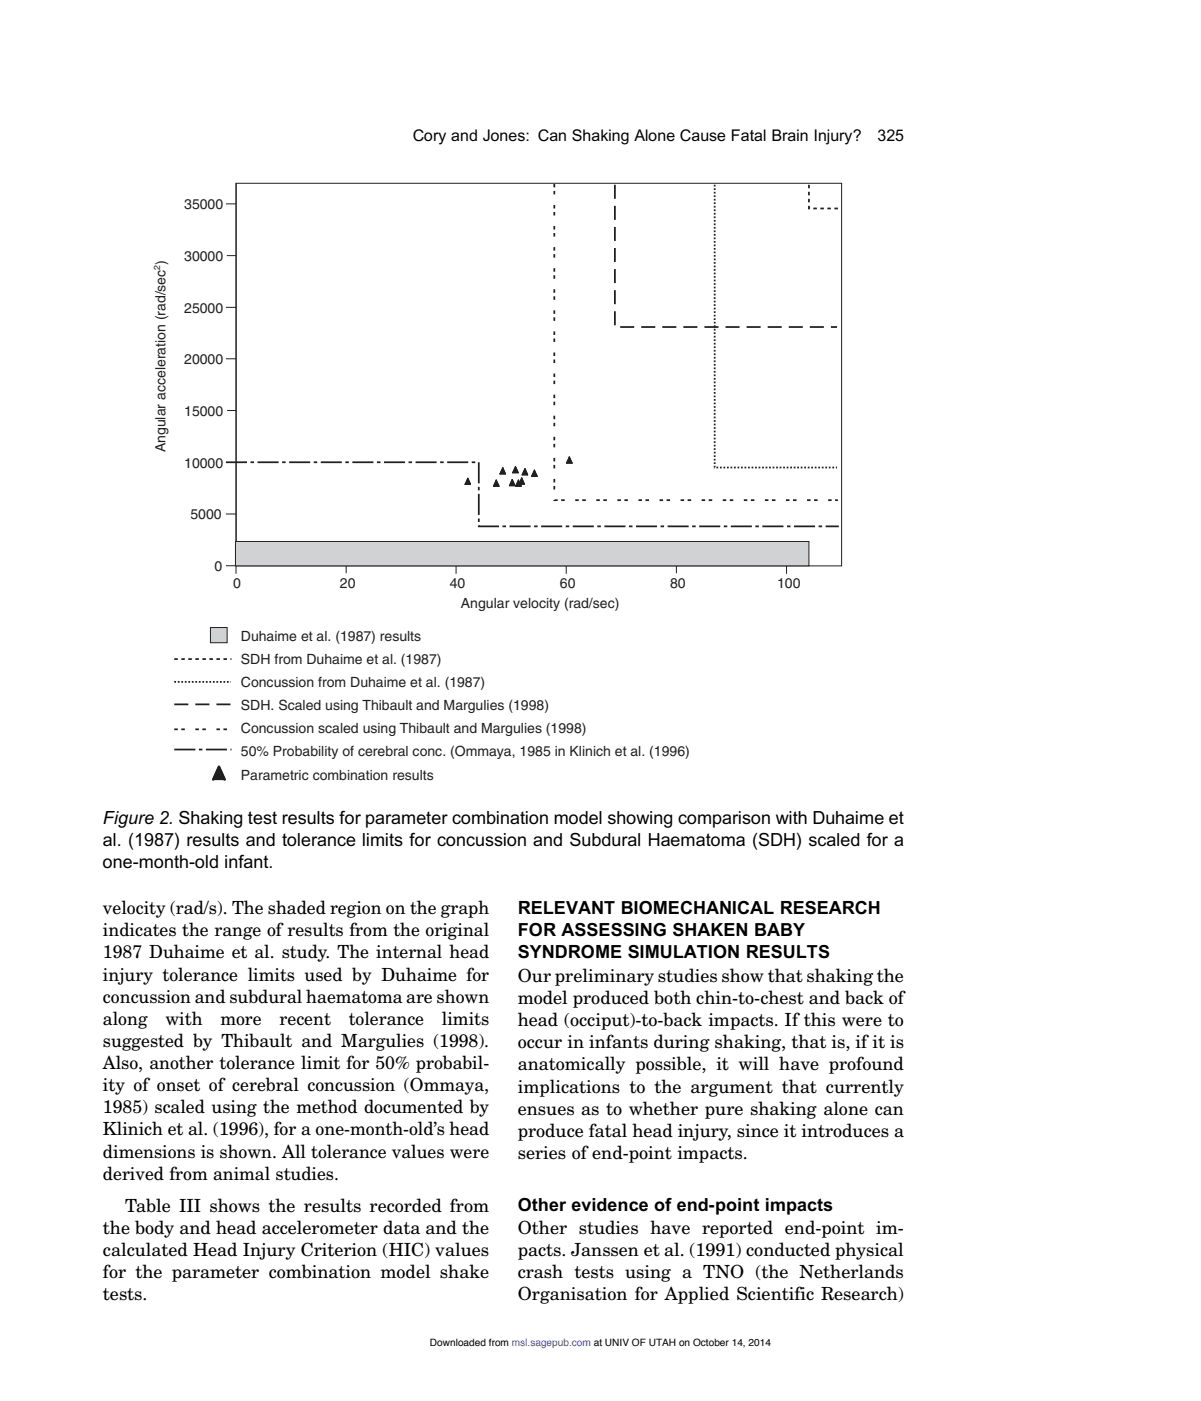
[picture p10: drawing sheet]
<svg xmlns="http://www.w3.org/2000/svg" width="210mm" height="245mm" viewBox="0 0 210 245" stroke-linecap="round" stroke-linejoin="round" font-family="sans-serif">
<defs><g id="words">
<g font-size="3.2">
<text x="18" y="143.9">Figure 2. Shaking test results for parameter combination model showing comparison with Duhaime et</text>
<text x="18" y="147.8">al. (1987) results and tolerance limits for concussion and Subdural Haematoma (SDH) scaled for a</text>
<text x="18" y="151.7">one-month-old infant.</text>
<text x="18" y="159.8">velocity (rad/s). The shaded region on the graph</text>
<text x="90.5" y="159.8">RELEVANT BIOMECHANICAL RESEARCH</text>
<text x="18" y="163.6">indicates the range of results from the original</text>
<text x="18" y="167.5">1987 Duhaime et al. study. The internal head</text>
<text x="90.5" y="163.6">FOR ASSESSING SHAKEN BABY</text>
<text x="90.5" y="167.5">SYNDROME SIMULATION RESULTS</text>
<text x="18" y="171.4">injury tolerance limits used by Duhaime for</text>
<text x="90.5" y="171.6">Our preliminary studies show that shaking the</text>
<text x="18" y="175.2">concussion and subdural haematoma are shown</text>
<text x="18" y="179.1">along</text>
<text x="28.9" y="179.1">with</text>
<text x="38.5" y="179.1">more</text>
<text x="48.9" y="179.1">recent</text>
<text x="60.9" y="179.1">tolerance</text>
<text x="77.2" y="179.1">limits</text>
<text x="90.5" y="175.5">model produced both chin-to-chest and back of</text>
<text x="90.5" y="179.3">head (occiput)-to-back impacts. If this were to</text>
<text x="18" y="182.9">suggested by Thibault and Margulies (1998).</text>
<text x="90.5" y="183.2">occur in infants during shaking, that is, if it is</text>
<text x="18" y="186.8">Also, another tolerance limit for 50% probabil-</text>
<text x="18" y="190.7">ity of onset of cerebral concussion (Ommaya,</text>
<text x="90.5" y="187">anatomically possible, it will have profound</text>
<text x="90.5" y="190.9">implications to the argument that currently</text>
<text x="18" y="194.5">1985) scaled using the method documented by</text>
<text x="90.5" y="194.8">ensues as to whether pure shaking alone can</text>
<text x="18" y="198.4">Klinich et al. (1996), for a one-month-old’s head</text>
<text x="18" y="202.3">dimensions is shown. All tolerance values were</text>
<text x="90.5" y="198.6">produce fatal head injury, since it introduces a</text>
<text x="90.5" y="202.5">series of end-point impacts.</text>
<text x="18" y="206.1">derived from animal studies.</text>
<text x="18" y="215.6">the body and head accelerometer data and the</text>
<text x="21.9" y="211.8">Table III shows the results recorded from</text>
<text x="90.5" y="211.5">Other evidence of end-point impacts</text>
<text x="90.5" y="215.6">Other studies have reported end-point im-</text>
<text x="18" y="219.5">calculated Head Injury Criterion (HIC) values</text>
<text x="90.5" y="219.5">pacts. Janssen et al. (1991) conducted physical</text>
<text x="18" y="223.4">for the parameter combination model shake</text>
<text x="18" y="227.2">tests.</text>
<text x="90.5" y="223.4">crash tests using a TNO (the Netherlands</text>
<text x="90.5" y="227.2">Organisation for Applied Scientific Research)</text>
</g>
<g font-size="2.8">
<text x="72.1" y="24.7">Cory and Jones: Can Shaking Alone Cause Fatal Brain Injury?</text>
<text x="153.4" y="24.7">325</text>
</g>
<g font-size="2.5" fill="#231f20">
<text x="32.2" y="36.6">35000</text>
<text x="32.2" y="45.6">30000</text>
<text x="32.2" y="54.6">25000</text>
<text x="32.2" y="63.6">20000</text>
<text x="32.2" y="72.7">15000</text>
<text x="28.9" y="79.1" transform="rotate(-90 28.9 79.1)">Angular acceleration (rad/sec )</text>
<text x="32.2" y="81.7">10000</text>
<text x="33.3" y="90.8">5000</text>
<text x="37.5" y="99.8">0</text>
<text x="40.7" y="102.8">0</text>
<text x="59.4" y="102.8">20</text>
<text x="78.6" y="102.8">40</text>
<text x="80.6" y="106.2">Angular velocity (rad/sec)</text>
<text x="97.9" y="102.8">60</text>
<text x="117.1" y="102.8">80</text>
<text x="135.8" y="102.8">100</text>
<text x="42.1" y="112">Duhaime et al. (1987) results</text>
<text x="42.1" y="116.1">SDH from Duhaime et al. (1987)</text>
<text x="42.1" y="120.1">Concussion from Duhaime et al. (1987)</text>
<text x="42.1" y="124.1">SDH. Scaled using Thibault and Margulies (1998)</text>
<text x="42.1" y="128.2">Concussion scaled using Thibault and Margulies (1998)</text>
<text x="42.1" y="132.2">50% Probability of cerebral conc. (Ommaya, 1985 in Klinich et al. (1996)</text>
<text x="42.1" y="136.2">Parametric combination results</text>
</g>
<text font-size="1.8" x="75.1" y="235.3">Downloaded from msl.sagepub.com at UNIV OF UTAH on October 14, 2014</text>
<text font-size="1.5" fill="#231f20" x="28" y="47.1" transform="rotate(-90 28 47.1)">2</text>
</g></defs>
<g fill="none" stroke="#231f20" stroke-width=".17">
<path d="M39.5 35.6h1.7M41.2 32v68.3M41.3 32h105.8v66.9h-105.8zM39.5 53.7h1.7M39.6 44.7h1.6M39.5 62.7h1.7M39.7 71.7h1.5M39.5 98.9h1.7M39.5 89.8h1.7M60.5 98.9v1.3M79.7 98.9v1.4M99 98.9v1.4"/>
<path d="M118.2 98.9v1.3M137.5 98.9v1.4M147 87.4h.1"/>
</g>
<path d="M39.5 80.8h44.2v11.2h62.9" fill="none" stroke="#231f20" stroke-width=".31" stroke-dasharray="3.7 .6 .6 .6" stroke-linecap="butt"/>
<g fill="#231f20">
<path d="M81.8 83.6l.5 1.1h-1z"/>
<path d="M81.7 83.5h.1l.5 1.2h-.1z"/>
</g>
<path d="M81.2 84.6h1.1" fill="none" stroke="#231f20" stroke-width=".22"/>
<g fill="#231f20">
<path d="M81.7 83.5h.1v.2l-.4 1h-.2z"/>
<path d="M81.7 83.5h.1l.5 1.2h-.1z"/>
</g>
<path d="M81.2 84.6h1.1" fill="none" stroke="#231f20" stroke-width=".22"/>
<g fill="#231f20">
<path d="M81.7 83.5h.1v.2l-.4 1h-.2z"/>
<path d="M90.1 81.6l.5 1h-1z"/>
<path d="M90 81.5h.2l.4 1.2h-.1z"/>
</g>
<path d="M89.5 82.6h1.1" fill="none" stroke="#231f20" stroke-width=".22"/>
<g fill="#231f20">
<path d="M90 81.5h.2v.1l-.5 1.1h-.2z"/>
<path d="M90 81.5h.2l.4 1.2h-.1z"/>
</g>
<path d="M89.5 82.6h1.1" fill="none" stroke="#231f20" stroke-width=".22"/>
<g fill="#231f20">
<path d="M90 81.5h.2v.1l-.5 1.1h-.2z"/>
<path d="M87.9 81.8l.5 1h-1z"/>
<path d="M87.8 81.7h.1l.5 1.2h-.1z"/>
</g>
<path d="M87.3 82.8h1.1" fill="none" stroke="#231f20" stroke-width=".22"/>
<g fill="#231f20">
<path d="M87.8 81.7h.1v.1l-.4 1.1h-.2z"/>
<path d="M87.8 81.7h.1l.5 1.2h-.1z"/>
</g>
<path d="M87.3 82.8h1.1" fill="none" stroke="#231f20" stroke-width=".22"/>
<g fill="#231f20">
<path d="M87.8 81.7h.1v.1l-.4 1.1h-.2z"/>
<path d="M99.5 79.9l.5 1h-.9z"/>
<path d="M99.4 79.8h.2l.4 1.2h-.1z"/>
</g>
<path d="M99 80.9h1" fill="none" stroke="#231f20" stroke-width=".22"/>
<g fill="#231f20">
<path d="M99.4 79.8h.2v.1l-.5 1.1h-.1z"/>
<path d="M99.4 79.8h.2l.4 1.2h-.1z"/>
</g>
<path d="M99 80.9h1" fill="none" stroke="#231f20" stroke-width=".22"/>
<g fill="#231f20">
<path d="M99.4 79.8h.2v.1l-.5 1.1h-.1z"/>
<path d="M93.4 82.2l.5 1.1h-.9z"/>
<path d="M93.3 82.1h.2l.4 1.2h-.1z"/>
</g>
<path d="M92.9 83.2h1" fill="none" stroke="#231f20" stroke-width=".22"/>
<g fill="#231f20">
<path d="M93.3 82.1h.2v.2l-.5 1h-.1z"/>
<path d="M93.3 82.1h.2l.4 1.2h-.1z"/>
</g>
<path d="M92.9 83.2h1" fill="none" stroke="#231f20" stroke-width=".22"/>
<g fill="#231f20">
<path d="M93.3 82.1h.2v.2l-.5 1h-.1z"/>
<path d="M89.5 83.8l.5 1.1h-.9z"/>
<path d="M89.5 83.7h.1l.5 1.2h-.2z"/>
</g>
<path d="M89 84.9h1.1" fill="none" stroke="#231f20" stroke-width=".22"/>
<g fill="#231f20">
<path d="M89.5 83.7h.1v.2l-.5 1h-.1z"/>
<path d="M89.5 83.7h.1l.5 1.2h-.2z"/>
</g>
<path d="M89 84.9h1.1" fill="none" stroke="#231f20" stroke-width=".22"/>
<g fill="#231f20">
<path d="M89.5 83.7h.1v.2l-.5 1h-.1z"/>
<path d="M91.2 83.6l.5 1h-1z"/>
<path d="M91.1 83.5h.1l.5 1.2h-.1z"/>
</g>
<path d="M90.6 84.6h1.1" fill="none" stroke="#231f20" stroke-width=".22"/>
<g fill="#231f20">
<path d="M91.1 83.5h.1v.1l-.4 1.1h-.2z"/>
<path d="M91.1 83.5h.1l.5 1.2h-.1z"/>
</g>
<path d="M90.6 84.6h1.1" fill="none" stroke="#231f20" stroke-width=".22"/>
<g fill="#231f20">
<path d="M91.1 83.5h.1v.1l-.4 1.1h-.2z"/>
<path d="M86.8 83.9l.4 1.1h-.9z"/>
<path d="M86.7 83.8h.1l.5 1.2h-.2z"/>
</g>
<path d="M86.2 85h1.1" fill="none" stroke="#231f20" stroke-width=".22"/>
<g fill="#231f20">
<path d="M86.7 83.8h.1v.2l-.5 1h-.1z"/>
<path d="M86.7 83.8h.1l.5 1.2h-.2z"/>
</g>
<path d="M86.2 85h1.1" fill="none" stroke="#231f20" stroke-width=".22"/>
<g fill="#231f20">
<path d="M86.7 83.8h.1v.2l-.5 1h-.1z"/>
<path d="M91.8 81.9l.4 1.1h-.9z"/>
<path d="M91.7 81.8h.1l.5 1.2h-.2z"/>
</g>
<path d="M91.2 83h1.1" fill="none" stroke="#231f20" stroke-width=".22"/>
<g fill="#231f20">
<path d="M91.7 81.8h.1v.2l-.5 1h-.1z"/>
<path d="M91.7 81.8h.1l.5 1.2h-.2z"/>
</g>
<path d="M91.2 83h1.1" fill="none" stroke="#231f20" stroke-width=".22"/>
<g fill="#231f20">
<path d="M91.7 81.8h.1v.2l-.5 1h-.1z"/>
<path d="M90.6 83.9l.5 1.1h-.9z"/>
<path d="M90.5 83.8h.2l.5 1.2h-.2z"/>
</g>
<path d="M90.1 85h1.1" fill="none" stroke="#231f20" stroke-width=".22"/>
<g fill="#231f20">
<path d="M90.5 83.8h.2v.2l-.5 1h-.1z"/>
<path d="M90.5 83.8h.2l.5 1.2h-.2z"/>
</g>
<path d="M90.1 85h1.1" fill="none" stroke="#231f20" stroke-width=".22"/>
<path d="M90.5 83.8h.2v.2l-.5 1h-.1z" fill="#231f20"/>
<path d="M41.2 94.6h100.2v4.3h-100.2z" fill="#d1d2d4" stroke="#231f20" stroke-width=".17"/>
<path d="M96.9 32.1v55.3h49.5" fill="none" stroke="#231f20" stroke-width=".31" stroke-dasharray=".6 .6 .6 1.8" stroke-linecap="butt"/>
<path d="M107.5 32.3v24.8h38.8" fill="none" stroke="#231f20" stroke-width=".31" stroke-dasharray="2.5 1.2" stroke-linecap="butt"/>
<path d="M124.9 32.3v49.4h21.4" fill="none" stroke="#231f20" stroke-width=".31" stroke-dasharray=".3 .3" stroke-linecap="butt"/>
<path d="M141.4 32.3v4.1h5.5" fill="none" stroke="#231f20" stroke-width=".31" stroke-dasharray=".6 .6" stroke-linecap="butt"/>
<path d="M36.8 109.7h2.9v2.6h-2.9z" fill="#d1d2d4" stroke="#231f20" stroke-width=".17"/>
<path d="M30.5 115.2h10" fill="none" stroke="#231f20" stroke-width=".31" stroke-dasharray=".6 .6" stroke-linecap="butt"/>
<path d="M30.5 123.1h9.9" fill="none" stroke="#231f20" stroke-width=".31" stroke-dasharray="2.5 1.2" stroke-linecap="butt"/>
<path d="M30.5 119.2h9.9" fill="none" stroke="#231f20" stroke-width=".31" stroke-dasharray=".3 .3" stroke-linecap="butt"/>
<path d="M30.5 127.5h10" fill="none" stroke="#231f20" stroke-width=".31" stroke-dasharray=".6 .6 .6 1.8" stroke-linecap="butt"/>
<path d="M30.5 131h10" fill="none" stroke="#231f20" stroke-width=".31" stroke-dasharray="3.7 .6 .6 .6" stroke-linecap="butt"/>
<g fill="#231f20">
<path d="M38.3 134.1l1 2.2h-2z"/>
<path d="M38.1 133.8h.3l1 2.2v.4h-.3l-1-2.2z"/>
</g>
<path d="M37.1 136.2h2.3" fill="none" stroke="#231f20" stroke-width=".22"/>
<g fill="#231f20">
<path d="M38.1 133.8h.3v.4l-1 2.2h-.3v-.4z"/>
<path d="M38.1 133.8h.3l1 2.2v.4h-.3l-1-2.2z"/>
</g>
<path d="M37.1 136.2h2.3" fill="none" stroke="#231f20" stroke-width=".22"/>
<path d="M38.1 133.8h.3v.4l-1 2.2h-.3v-.4z" fill="#231f20"/>
<use href="#words"/>
</svg>
